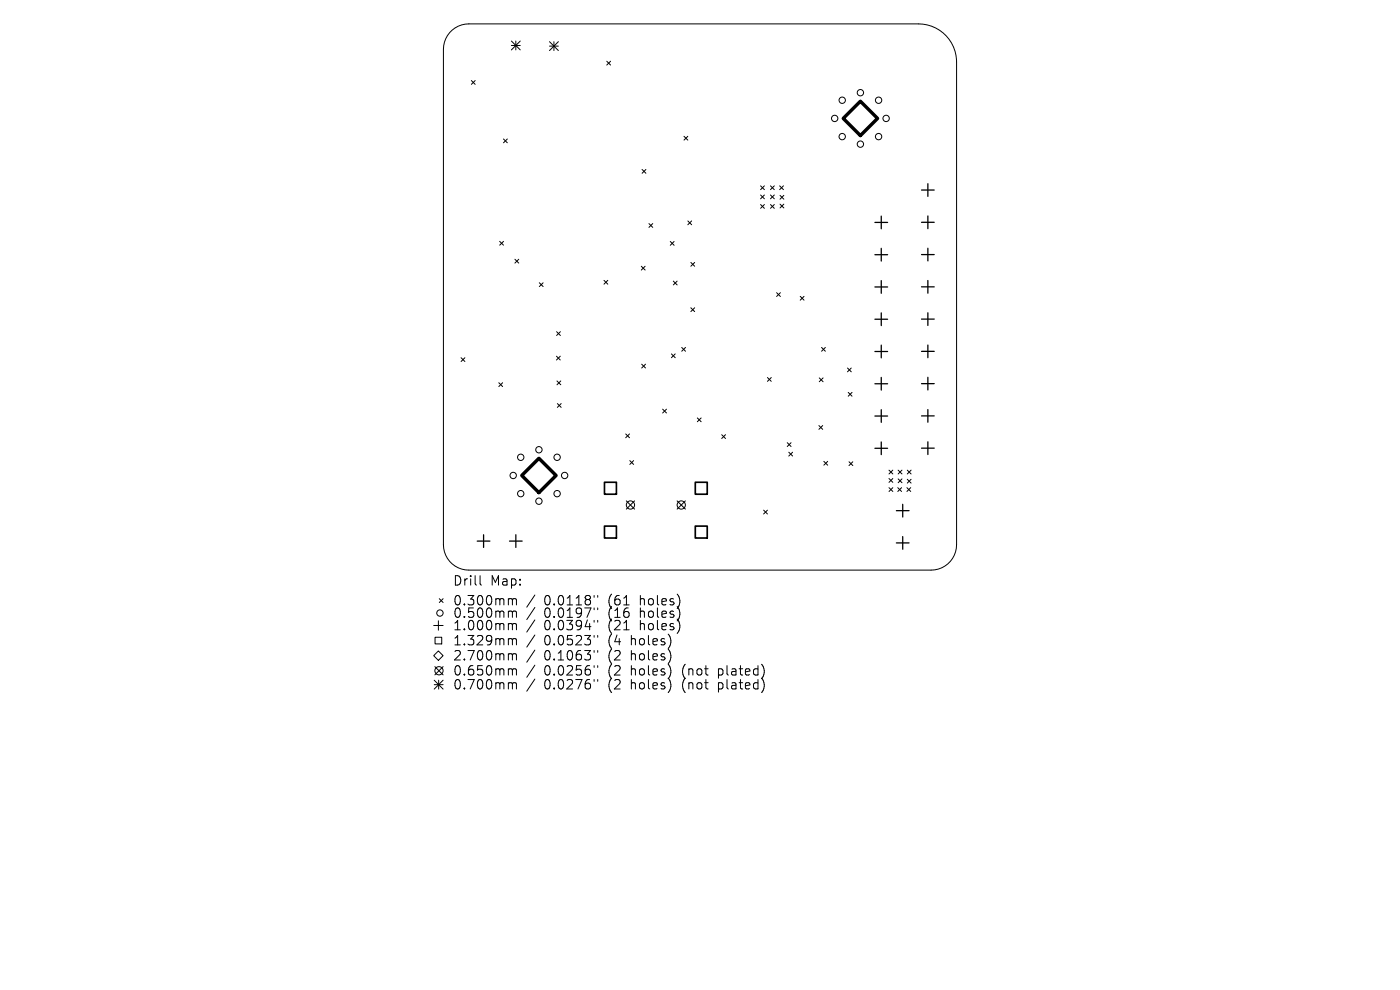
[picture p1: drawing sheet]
<svg xmlns="http://www.w3.org/2000/svg" width="297mm" height="210mm" viewBox="0 0 297 210" stroke-linecap="round" stroke-linejoin="round" font-family="sans-serif">
<defs><g id="words">
<g font-size="2.8">
<text x="96" y="124.5">Drill</text>
<text x="104" y="124.5">Map:</text>
<text x="96" y="128.7">0.300mm</text>
<text x="96" y="131.3">0.500mm</text>
<text x="115.4" y="128.7">0.0118&quot;</text>
<text x="115.4" y="131.3">0.0197&quot;</text>
<text x="129.2" y="128.7">(61</text>
<text x="129.2" y="131.3">(16</text>
<text x="136" y="128.7">holes)</text>
<text x="136" y="131.3">holes)</text>
<text x="96" y="134">1.000mm</text>
<text x="96" y="137.2">1.329mm</text>
<text x="115.4" y="134">0.0394&quot;</text>
<text x="115.4" y="137.2">0.0523&quot;</text>
<text x="129.2" y="134">(21</text>
<text x="129.2" y="137.2">(4</text>
<text x="134.1" y="137.2">holes)</text>
<text x="136" y="134">holes)</text>
<text x="96" y="140.4">2.700mm</text>
<text x="96" y="143.6">0.650mm</text>
<text x="115.4" y="140.4">0.1063&quot;</text>
<text x="115.4" y="143.6">0.0256&quot;</text>
<text x="129.2" y="140.4">(2</text>
<text x="129.2" y="143.6">(2</text>
<text x="134.1" y="140.4">holes)</text>
<text x="134.1" y="143.6">holes)</text>
<text x="145.2" y="143.6">(not</text>
<text x="153" y="143.6">plated)</text>
<text x="96" y="146.5">0.700mm</text>
<text x="115.4" y="146.5">0.0276&quot;</text>
<text x="129.2" y="146.5">(2</text>
<text x="134.1" y="146.5">holes)</text>
<text x="145.2" y="146.5">(not</text>
<text x="153" y="146.5">plated)</text>
</g>
</g></defs>
<g fill="none" stroke="#000" stroke-width=".21">
<path d="M95.4 6.9a5.4 5.4 0 0 1 4.1-1.8h95.3a8.1 8.1 0 0 1 8.1 8.1v102.3a5.4 5.4 0 0 1-5.4 5.4h-98a5.4 5.4 0 0 1-5.4-5.4v-105a5.4 5.4 0 0 1 1.3-3.6zM100 17.1l.8 .8M100.8 17.1l-.8 .8M108.5 8.7l1.9 1.9M108.5 9.6h1.9M109.4 8.7v1.9M110.4 8.7l-1.9 1.9M116.6 8.8l1.9 1.9M116.6 9.8h1.9M117.5 8.8v1.9M118.5 8.8l-1.9 1.9M128.7 13l.8 .8"/>
<path d="M129.5 13l-.8 .8M106.8 29.5l.8 .8M107.6 29.5l-.8 .8M136.2 35.9l.8 .9M137 35.9l-.8 .9M145.1 28.9l.8 .8M145.9 28.9l-.8 .8M161.4 39.4l.8 .8M162.2 39.4l-.8 .8M163.5 39.4l.8 .8M164.3 39.4l-.8 .8M165.4 39.4l.8 .8"/>
<path d="M166.2 39.4l-.8 .8M106 51.2l.8 .8M106.8 51.2l-.8 .8M109.2 55l.8 .8M110 55l-.8 .8M114.4 60l.8 .8M115.2 60l-.8 .8M128.1 59.5l.8 .8M128.9 59.5l-.8 .8M136.1 56.5l.8 .8M136.9 56.5l-.8 .8M137.7 47.4l.8 .8"/>
<path d="M138.5 47.4l-.8 .8M142.2 51.2l.8 .8M142.8 59.6l.9 .8M143 51.2l-.8 .8M143.7 59.6l-.9 .8M145.9 46.9l.8 .8M146.6 55.7l.8 .8M146.7 46.9l-.8 .8M147.4 55.7l-.8 .8M161.4 41.4l.8 .8M161.4 43.4l.8 .8M162.2 41.4l-.8 .8"/>
<path d="M162.2 43.4l-.8 .8M163.5 41.4l.8 .8M163.5 43.4l.8 .8M164.3 41.4l-.8 .8M164.3 43.4l-.8 .8M165.5 41.4l.8 .9M165.5 43.3l.8 .8M166.3 41.4l-.8 .9M166.3 43.3l-.8 .8M97.8 75.9l.8 .8M98.6 75.9l-.8 .8M118.1 75.6l.8 .8"/>
<path d="M118.1 70.4l.8 .8M118.9 75.6l-.8 .8M118.9 70.4l-.8 .8M136.1 77.3l.8 .8M136.9 77.3l-.8 .8M142.4 75.1l.8 .8M143.2 75.1l-.8 .8M144.6 73.7l.8 .8M145.4 73.7l-.8 .8M146.6 65.3l.8 .8M147.4 65.3l-.8 .8M164.7 62.1l.9 .8"/>
<path d="M165.6 62.1l-.9 .8M169.8 62.9l.8 .8M170.6 62.9l-.8 .8M174.3 73.7l.8 .8M175.1 73.7l-.8 .8M179.8 78.1l.8 .8M180.6 78.1l-.8 .8M105.8 81.2l.8 .8M106.6 81.2l-.8 .8M118.2 80.8l.8 .8M118.2 85.6l.8 .8M119 80.8l-.8 .8"/>
<path d="M119 85.6l-.8 .8M132.7 92.1l.8 .8M133.5 92.1l-.8 .8M133.6 97.7l.8 .8M134.4 97.7l-.8 .8M140.6 86.8l.8 .8M141.4 86.8l-.8 .8M147.9 88.7l.8 .8M148.7 88.7l-.8 .8M153.1 92.2l.8 .8M153.9 92.2l-.8 .8M162.8 80.1l.8 .8"/>
<path d="M163.6 80.1l-.8 .8M167 93.9l.8 .8M167.3 95.9l.8 .8M167.8 93.9l-.8 .8M168.1 95.9l-.8 .8M173.7 90.3l.8 .8M173.8 80.2l.8 .8M174.5 90.3l-.8 .8M174.6 80.2l-.8 .8M174.8 97.9l.8 .8M175.6 97.9l-.8 .8M179.9 83.2l.9 .8"/>
<path d="M180.1 98l.8 .8M180.8 83.2l-.9 .8M180.9 98l-.8 .8M188.6 99.7l.8 .8M189.4 99.7l-.8 .8M190.5 99.7l.8 .8M191.3 99.7l-.8 .8M192.5 99.7l.8 .8M193.3 99.7l-.8 .8M132.9 106.2l1.7 1.8M134.6 106.2l-1.7 1.8M143.6 106.2l1.8 1.8"/>
<path d="M145.4 106.2l-1.8 1.8M162 108.2l.8 .8M162.8 108.2l-.8 .8M188.6 101.5l.8 .8M188.6 103.4l.8 .9M189.4 101.5l-.8 .8M189.4 103.4l-.8 .9M190.5 103.4l.8 .9M190.5 101.6l.8 .8M191.3 103.4l-.8 .9M191.3 101.6l-.8 .8M192.4 103.4l.8 .9"/>
<path d="M192.5 101.7l.8 .8M193.2 103.4l-.8 .9M193.3 101.7l-.8 .8M92 139.1l1-1 1 1-1 1zM92 132.7h2M92.3 135.2h1.4v1.4h-1.4zM93 131.7v2M93.2 127l.8 .8M94 127l-.8 .8M101.8 122.1v1.7l.3 .3M108.1 127l.5 .1 .1 .2M108.1 129.6l.5 .1 .1 .2"/>
<path d="M108.1 132.3h.3l.3 .3M108.1 135.5l.5 .1 .1 .2M108.1 138.7l.5 .1 .1 .2M108.7 127.3l.3-.3 .5 .1 .1 1.2M108.7 127.3v1M108.7 129.9v1.1M108.7 132.6v1M108.7 135.8v1M108.7 139v1M108.7 129.9l.3-.3 .5 .1 .1 1.3M108.7 132.6l.3-.3 .5 .1 .1 1.2M108.7 135.8l.3-.3 .5 .1 .1 1.2"/>
<path d="M108.7 139l.3-.3 .5 .1 .1 1.2M113.5 126.2l-1.7 2.6M113.5 128.9l-1.7 2.5M113.5 131.5l-1.7 2.6M113.5 134.7l-1.7 2.6M113.5 137.9l-1.7 2.6M126 126.3v.4M126 129v.3M126 131.6v.4M126 134.8v.4M126 138v.4M126.8 126.3v.4"/>
<path d="M126.8 129v.3M126.8 131.6v.4M126.8 134.8v.4M126.8 138v.4M92.1 144.3l1.9 1.9M92.1 145.2h1.9M92.3 141.4l1.7 1.8M93.1 144.3v1.9M94 141.4l-1.7 1.8M94 144.3l-1.9 1.9M108.1 141.9l.5 .1 .1 .2M108.1 144.8l.5 .1 .1 .2"/>
<path d="M108.7 142.2v1M108.7 145.1v1.1M108.7 142.2l.3-.3 .5 .1 .1 1.2M108.7 145.1l.3-.3 .5 .1 .1 1.3M113.5 141.1l-1.7 2.6M113.5 144.1l-1.7 2.5M126 141.2v.4M126 144.2v.3M126.8 141.2v.4M126.8 144.2v.3"/>
<circle cx="182.5" cy="19.7" r=".67"/>
<circle cx="177.1" cy="25.1" r=".67"/>
<circle cx="178.7" cy="29" r=".67"/>
<circle cx="178.7" cy="21.3" r=".67"/>
<circle cx="182.5" cy="30.6" r=".67"/>
<circle cx="186.4" cy="29" r=".67"/>
<circle cx="186.4" cy="21.3" r=".67"/>
<circle cx="188" cy="25.1" r=".67"/>
<circle cx="110.5" cy="97" r=".67"/>
<circle cx="114.3" cy="95.4" r=".67"/>
<circle cx="118.2" cy="97" r=".67"/>
<circle cx="108.9" cy="100.9" r=".67"/>
<circle cx="110.5" cy="104.7" r=".67"/>
<circle cx="114.3" cy="106.3" r=".67"/>
<circle cx="118.2" cy="104.7" r=".67"/>
<circle cx="119.8" cy="100.9" r=".67"/>
<circle cx="133.7" cy="107.1" r=".88"/>
<circle cx="144.5" cy="107.1" r=".88"/>
<circle cx="93.3" cy="130" r=".67"/>
<circle cx="93.1" cy="142.3" r=".88"/>
</g>
<g fill="none" stroke="#000" stroke-width=".27">
<path d="M196.8 39v2.7M185.6 47.2h2.7M185.6 54h2.7M187 45.8v2.7M187 52.7v2.7M187 59.5v2.7M195.5 40.3h2.7M195.5 47.2h2.7M195.5 54h2.7M196.8 45.8v2.7M196.8 52.7v2.6M196.8 59.5v2.7"/>
<path d="M185.6 60.9h2.7M185.6 67.7h2.7M185.6 74.6h2.7M187 66.4v2.7M187 73.2v2.7M195.5 60.8h2.7M195.5 67.7h2.7M195.5 74.5h2.7M196.8 66.3v2.7M196.8 73.2v2.7M185.6 81.4h2.7M185.6 88.3h2.7"/>
<path d="M185.6 95.1h2.7M187 80.1v2.7M187 86.9v2.7M187 93.7v2.7M195.5 95.1h2.7M195.5 81.4h2.7M195.5 88.2h2.7M196.8 80v2.7M196.8 86.9v2.7M196.8 93.7v2.7M101.2 114.8h2.7M102.6 113.4v2.7"/>
<path d="M108.1 114.8h2.7M109.4 113.4v2.7M190.2 108.3h2.7M190.2 115.2h2.7M191.5 107v2.7M191.5 113.8v2.7"/>
</g>
<path d="M128.2 102.3h2.6v2.5h-2.6zM128.2 111.6h2.6v2.5h-2.6zM147.5 102.3h2.5v2.5h-2.5zM147.5 111.6h2.5v2.5h-2.5z" fill="none" stroke="#000" stroke-width=".36"/>
<path d="M182.5 21.5l3.7 3.6-3.7 3.7-3.6-3.7zM110.7 100.9l3.6-3.7 3.7 3.7-3.7 3.6z" fill="none" stroke="#000" stroke-width=".73"/>
<use href="#words"/>
</svg>
